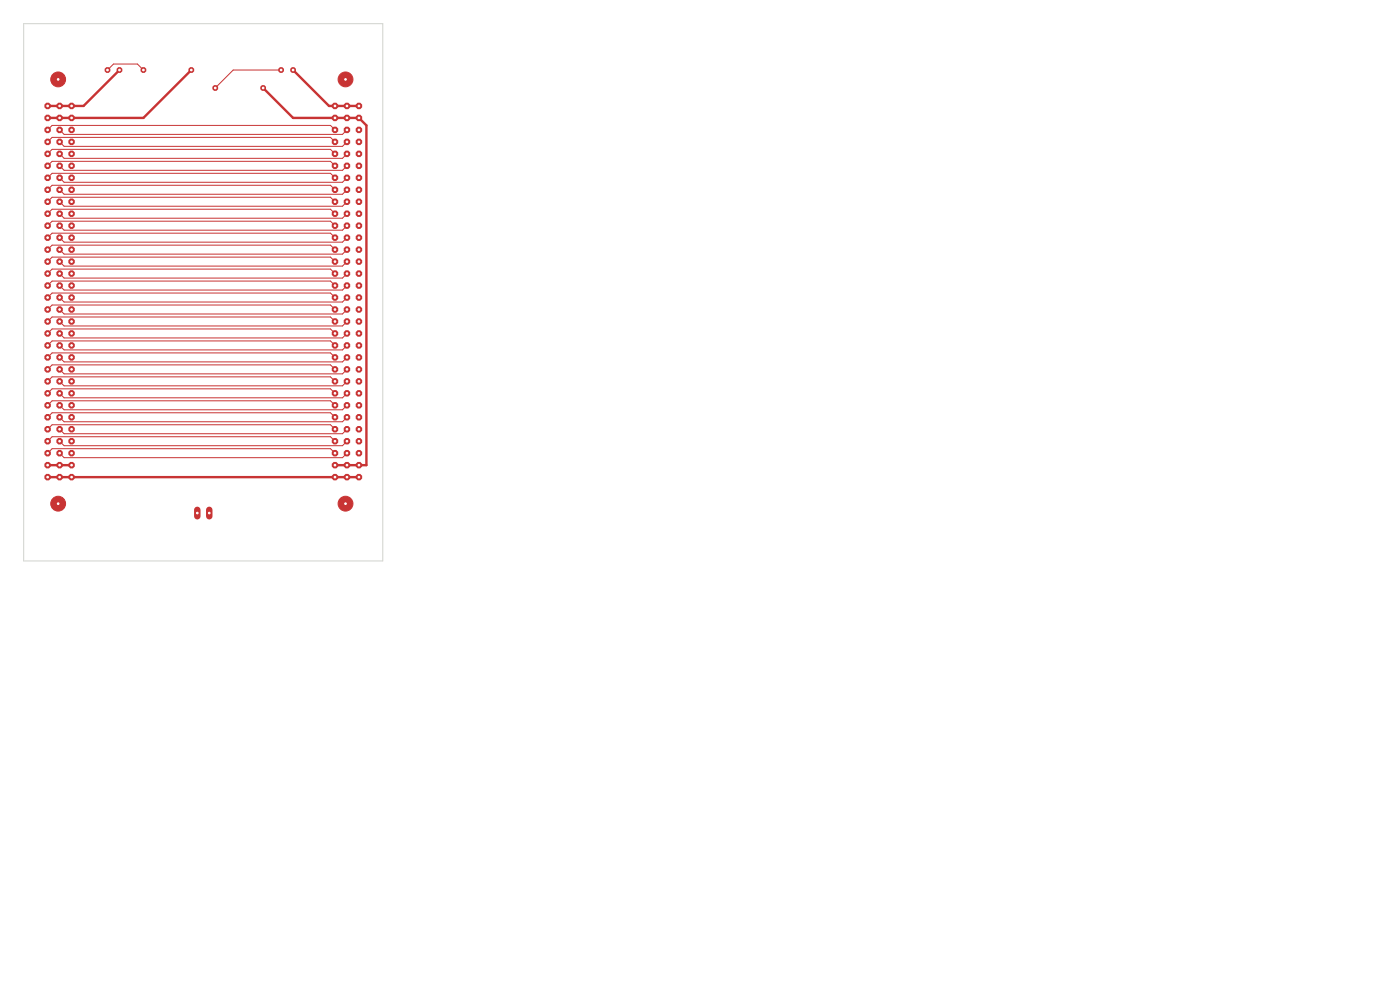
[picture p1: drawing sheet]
<svg xmlns="http://www.w3.org/2000/svg" width="297mm" height="210mm" viewBox="0 0 297 210" stroke-linecap="round" stroke-linejoin="round" font-family="sans-serif">
<path d="M41.9 108.1v1.4M44.4 108.1v1.4" fill="none" stroke="#c83434" stroke-width="1.4"/>
<g fill="#c83434">
<circle cx="22.8" cy="14.9" r=".66"/>
<circle cx="25.3" cy="14.9" r=".66"/>
<circle cx="45.7" cy="18.7" r=".66"/>
<circle cx="55.8" cy="18.7" r=".66"/>
<circle cx="59.6" cy="14.9" r=".66"/>
<circle cx="62.2" cy="14.9" r=".66"/>
<circle cx="30.4" cy="14.9" r=".66"/>
<circle cx="40.6" cy="14.9" r=".66"/>
</g>
<g fill="#c83434" stroke="#c83434" stroke-width=".21">
<circle cx="12.3" cy="16.8" r="1.57"/>
<circle cx="12.3" cy="106.8" r="1.57"/>
</g>
<g fill="#c83434">
<circle cx="10.1" cy="22.5" r=".74"/>
<circle cx="10.1" cy="25" r=".74"/>
<circle cx="10.1" cy="27.6" r=".74"/>
<circle cx="10.1" cy="30.1" r=".74"/>
<circle cx="10.1" cy="32.6" r=".74"/>
<circle cx="10.1" cy="35.2" r=".74"/>
<circle cx="10.1" cy="37.7" r=".74"/>
<circle cx="10.1" cy="40.3" r=".74"/>
<circle cx="10.1" cy="42.8" r=".74"/>
<circle cx="10.1" cy="45.3" r=".74"/>
<circle cx="10.1" cy="47.9" r=".74"/>
<circle cx="10.1" cy="50.4" r=".74"/>
<circle cx="10.1" cy="53" r=".74"/>
<circle cx="10.1" cy="55.5" r=".74"/>
<circle cx="10.1" cy="58" r=".74"/>
<circle cx="10.1" cy="60.6" r=".74"/>
<circle cx="10.1" cy="63.1" r=".74"/>
<circle cx="10.1" cy="65.7" r=".74"/>
<circle cx="10.1" cy="68.2" r=".74"/>
<circle cx="10.1" cy="70.7" r=".74"/>
<circle cx="10.1" cy="73.3" r=".74"/>
<circle cx="10.1" cy="75.8" r=".74"/>
<circle cx="10.1" cy="78.4" r=".74"/>
<circle cx="10.1" cy="80.9" r=".74"/>
<circle cx="10.1" cy="83.4" r=".74"/>
<circle cx="10.1" cy="86" r=".74"/>
<circle cx="10.1" cy="88.5" r=".74"/>
<circle cx="10.1" cy="91.1" r=".74"/>
<circle cx="10.1" cy="93.6" r=".74"/>
<circle cx="10.1" cy="96.1" r=".74"/>
<circle cx="10.1" cy="98.7" r=".74"/>
<circle cx="10.1" cy="101.2" r=".74"/>
<circle cx="12.6" cy="22.5" r=".74"/>
<circle cx="12.6" cy="25" r=".74"/>
<circle cx="12.6" cy="27.6" r=".74"/>
<circle cx="12.6" cy="30.1" r=".74"/>
<circle cx="12.6" cy="32.6" r=".74"/>
<circle cx="12.6" cy="35.2" r=".74"/>
<circle cx="12.6" cy="37.7" r=".74"/>
<circle cx="12.6" cy="40.3" r=".74"/>
<circle cx="12.6" cy="42.8" r=".74"/>
<circle cx="12.6" cy="45.3" r=".74"/>
<circle cx="12.6" cy="47.9" r=".74"/>
<circle cx="12.6" cy="50.4" r=".74"/>
<circle cx="12.6" cy="53" r=".74"/>
<circle cx="12.6" cy="55.5" r=".74"/>
<circle cx="12.6" cy="58" r=".74"/>
<circle cx="12.6" cy="60.6" r=".74"/>
<circle cx="12.6" cy="63.1" r=".74"/>
<circle cx="12.6" cy="65.7" r=".74"/>
<circle cx="12.6" cy="68.2" r=".74"/>
<circle cx="12.6" cy="70.7" r=".74"/>
<circle cx="12.6" cy="73.3" r=".74"/>
<circle cx="12.6" cy="75.8" r=".74"/>
<circle cx="12.6" cy="78.4" r=".74"/>
<circle cx="12.6" cy="80.9" r=".74"/>
<circle cx="12.6" cy="83.4" r=".74"/>
<circle cx="12.6" cy="86" r=".74"/>
<circle cx="12.6" cy="88.5" r=".74"/>
<circle cx="12.6" cy="91.1" r=".74"/>
<circle cx="12.6" cy="93.6" r=".74"/>
<circle cx="12.6" cy="96.1" r=".74"/>
<circle cx="12.6" cy="98.7" r=".74"/>
<circle cx="12.6" cy="101.2" r=".74"/>
<circle cx="15.2" cy="22.5" r=".74"/>
<circle cx="15.2" cy="25" r=".74"/>
<circle cx="15.2" cy="27.6" r=".74"/>
<circle cx="15.2" cy="30.1" r=".74"/>
<circle cx="15.2" cy="32.6" r=".74"/>
<circle cx="15.2" cy="35.2" r=".74"/>
<circle cx="15.2" cy="37.7" r=".74"/>
<circle cx="15.2" cy="40.3" r=".74"/>
<circle cx="15.2" cy="42.8" r=".74"/>
<circle cx="15.2" cy="45.3" r=".74"/>
<circle cx="15.2" cy="47.9" r=".74"/>
<circle cx="15.2" cy="50.4" r=".74"/>
<circle cx="15.2" cy="53" r=".74"/>
<circle cx="15.2" cy="55.5" r=".74"/>
<circle cx="15.2" cy="58" r=".74"/>
<circle cx="15.2" cy="60.6" r=".74"/>
<circle cx="15.2" cy="63.1" r=".74"/>
<circle cx="15.2" cy="65.7" r=".74"/>
<circle cx="15.2" cy="68.2" r=".74"/>
<circle cx="15.2" cy="70.7" r=".74"/>
<circle cx="15.2" cy="73.3" r=".74"/>
<circle cx="15.2" cy="75.8" r=".74"/>
<circle cx="15.2" cy="78.4" r=".74"/>
<circle cx="15.2" cy="80.9" r=".74"/>
<circle cx="15.2" cy="83.4" r=".74"/>
<circle cx="15.2" cy="86" r=".74"/>
<circle cx="15.2" cy="88.5" r=".74"/>
<circle cx="15.2" cy="91.1" r=".74"/>
<circle cx="15.2" cy="93.6" r=".74"/>
<circle cx="15.2" cy="96.1" r=".74"/>
<circle cx="15.2" cy="98.7" r=".74"/>
<circle cx="15.2" cy="101.2" r=".74"/>
</g>
<g fill="#c83434" stroke="#c83434" stroke-width=".21">
<circle cx="73.3" cy="16.8" r="1.57"/>
<circle cx="73.3" cy="106.8" r="1.57"/>
</g>
<g fill="#c83434">
<circle cx="71.1" cy="22.5" r=".74"/>
<circle cx="71.1" cy="25" r=".74"/>
<circle cx="71.1" cy="27.6" r=".74"/>
<circle cx="71.1" cy="30.1" r=".74"/>
<circle cx="71.1" cy="32.6" r=".74"/>
<circle cx="71.1" cy="35.2" r=".74"/>
<circle cx="71.1" cy="37.7" r=".74"/>
<circle cx="71.1" cy="40.3" r=".74"/>
<circle cx="71.1" cy="42.8" r=".74"/>
<circle cx="71.1" cy="45.3" r=".74"/>
<circle cx="71.1" cy="47.9" r=".74"/>
<circle cx="71.1" cy="50.4" r=".74"/>
<circle cx="71.1" cy="53" r=".74"/>
<circle cx="71.1" cy="55.5" r=".74"/>
<circle cx="71.1" cy="58" r=".74"/>
<circle cx="71.1" cy="60.6" r=".74"/>
<circle cx="71.1" cy="63.1" r=".74"/>
<circle cx="71.1" cy="65.7" r=".74"/>
<circle cx="71.1" cy="68.2" r=".74"/>
<circle cx="71.1" cy="70.7" r=".74"/>
<circle cx="71.1" cy="73.3" r=".74"/>
<circle cx="71.1" cy="75.8" r=".74"/>
<circle cx="71.1" cy="78.4" r=".74"/>
<circle cx="71.1" cy="80.9" r=".74"/>
<circle cx="71.1" cy="83.4" r=".74"/>
<circle cx="71.1" cy="86" r=".74"/>
<circle cx="71.1" cy="88.5" r=".74"/>
<circle cx="71.1" cy="91.1" r=".74"/>
<circle cx="71.1" cy="93.6" r=".74"/>
<circle cx="71.1" cy="96.1" r=".74"/>
<circle cx="71.1" cy="98.7" r=".74"/>
<circle cx="71.1" cy="101.2" r=".74"/>
<circle cx="73.6" cy="22.5" r=".74"/>
<circle cx="73.6" cy="25" r=".74"/>
<circle cx="73.6" cy="27.6" r=".74"/>
<circle cx="73.6" cy="30.1" r=".74"/>
<circle cx="73.6" cy="32.6" r=".74"/>
<circle cx="73.6" cy="35.2" r=".74"/>
<circle cx="73.6" cy="37.7" r=".74"/>
<circle cx="73.6" cy="40.3" r=".74"/>
<circle cx="73.6" cy="42.8" r=".74"/>
<circle cx="73.6" cy="45.3" r=".74"/>
<circle cx="73.6" cy="47.9" r=".74"/>
<circle cx="73.6" cy="50.4" r=".74"/>
<circle cx="73.6" cy="53" r=".74"/>
<circle cx="73.6" cy="55.5" r=".74"/>
<circle cx="73.6" cy="58" r=".74"/>
<circle cx="73.6" cy="60.6" r=".74"/>
<circle cx="73.6" cy="63.1" r=".74"/>
<circle cx="73.6" cy="65.7" r=".74"/>
<circle cx="73.6" cy="68.2" r=".74"/>
<circle cx="73.6" cy="70.7" r=".74"/>
<circle cx="73.6" cy="73.3" r=".74"/>
<circle cx="73.6" cy="75.8" r=".74"/>
<circle cx="73.6" cy="78.4" r=".74"/>
<circle cx="73.6" cy="80.9" r=".74"/>
<circle cx="73.6" cy="83.4" r=".74"/>
<circle cx="73.6" cy="86" r=".74"/>
<circle cx="73.6" cy="88.5" r=".74"/>
<circle cx="73.6" cy="91.1" r=".74"/>
<circle cx="73.6" cy="93.6" r=".74"/>
<circle cx="73.6" cy="96.1" r=".74"/>
<circle cx="73.6" cy="98.7" r=".74"/>
<circle cx="73.6" cy="101.2" r=".74"/>
<circle cx="76.1" cy="22.5" r=".74"/>
<circle cx="76.1" cy="25" r=".74"/>
<circle cx="76.1" cy="27.6" r=".74"/>
<circle cx="76.1" cy="30.1" r=".74"/>
<circle cx="76.1" cy="32.6" r=".74"/>
<circle cx="76.1" cy="35.2" r=".74"/>
<circle cx="76.1" cy="37.7" r=".74"/>
<circle cx="76.1" cy="40.3" r=".74"/>
<circle cx="76.1" cy="42.8" r=".74"/>
<circle cx="76.1" cy="45.3" r=".74"/>
<circle cx="76.1" cy="47.9" r=".74"/>
<circle cx="76.1" cy="50.4" r=".74"/>
<circle cx="76.1" cy="53" r=".74"/>
<circle cx="76.1" cy="55.5" r=".74"/>
<circle cx="76.1" cy="58" r=".74"/>
<circle cx="76.1" cy="60.6" r=".74"/>
<circle cx="76.1" cy="63.1" r=".74"/>
<circle cx="76.1" cy="65.7" r=".74"/>
<circle cx="76.1" cy="68.2" r=".74"/>
<circle cx="76.1" cy="70.7" r=".74"/>
<circle cx="76.1" cy="73.3" r=".74"/>
<circle cx="76.1" cy="75.8" r=".74"/>
<circle cx="76.1" cy="78.4" r=".74"/>
<circle cx="76.1" cy="80.9" r=".74"/>
<circle cx="76.1" cy="83.4" r=".74"/>
<circle cx="76.1" cy="86" r=".74"/>
<circle cx="76.1" cy="88.5" r=".74"/>
<circle cx="76.1" cy="91.1" r=".74"/>
<circle cx="76.1" cy="93.6" r=".74"/>
<circle cx="76.1" cy="96.1" r=".74"/>
<circle cx="76.1" cy="98.7" r=".74"/>
<circle cx="76.1" cy="101.2" r=".74"/>
</g>
<path d="M25.3 14.9l-7.6 7.6h-7.6M40.6 14.9l-10.2 10.1h-20.3M55.8 18.7l6.4 6.3h13.9l1.6 1.6v72.1h-6.6M62.2 14.9l7.6 7.6h6.3M10.1 98.7h5.1M10.1 101.2h66" fill="none" stroke="#c83434" stroke-width=".51"/>
<g fill="none" stroke="#c83434" stroke-width=".21">
<path d="M22.8 14.9l1.3-1.3h5.1l1.2 1.3M59.6 14.9h-10.1l-3.8 3.8M10.1 27.6l1-1h59l1 1M10.1 30.1l1-1h59l1 1M10.1 32.6l1-.9h59l1 .9M10.1 35.2l1-1h59l1 1M10.1 37.7l1-.9h59l1 .9M12.6 27.6l1 .9h59.1l.9-.9M12.6 30.1l1 .9h59.1l.9-.9M12.6 32.6l1 1h59.1l.9-1M12.6 35.2l1 .9h59.1l.9-.9M12.6 37.7l1 1h59.1l.9-1"/>
<path d="M10.1 40.3l1-1h59l1 1M10.1 42.8l1-1h59l1 1M10.1 45.3l1-.9h59l1 .9M10.1 47.9l1-1h59l1 1M10.1 50.4l1-.9h59l1 .9M10.1 53l1-1h59l1 1M10.1 55.5l1-1h59l1 1M10.1 58l1-.9h59l1 .9M12.6 40.3l1 .9h59.1l.9-.9M12.6 42.8l1 .9h59.1l.9-.9M12.6 45.3l1 1h59.1l.9-1M12.6 47.9l1 .9h59.1l.9-.9"/>
<path d="M12.6 50.4l1 1h59.1l.9-1M12.6 53l1 .9h59.1l.9-.9M12.6 55.5l1 .9h59.1l.9-.9M12.6 58l1 1h59.1l.9-1M10.1 60.6l1-1h59l1 1M10.1 63.1l1-.9h59l1 .9M10.1 65.7l1-1h59l1 1M10.1 68.2l1-1h59l1 1M10.1 70.7l1-.9h59l1 .9M10.1 73.3l1-1h59l1 1M10.1 75.8l1-.9h59l1 .9M10.1 78.4l1-1h59l1 1"/>
<path d="M12.6 60.6l1 .9h59.1l.9-.9M12.6 63.1l1 1h59.1l.9-1M12.6 65.7l1 .9h59.1l.9-.9M12.6 68.2l1 .9h59.1l.9-.9M12.6 70.7l1 1h59.1l.9-1M12.6 73.3l1 .9h59.1l.9-.9M12.6 75.8l1 1h59.1l.9-1M12.6 78.4l1 .9h59.1l.9-.9M10.1 80.9l1-1h59l1 1M10.1 83.4l1-.9h59l1 .9M10.1 86l1-1h59l1 1M10.1 88.5l1-.9h59l1 .9"/>
<path d="M10.1 91.1l1-1h59l1 1M10.1 93.6l1-1h59l1 1M10.1 96.1l1-.9h59l1 .9M12.6 80.9l1 .9h59.1l.9-.9M12.6 83.4l1 1h59.1l.9-1M12.6 86l1 .9h59.1l.9-.9M12.6 88.5l1 1h59.1l.9-1M12.6 91.1l1 .9h59.1l.9-.9M12.6 93.6l1 .9h59.1l.9-.9M12.6 96.1l1 1h59.1l.9-1"/>
</g>
<path d="M5 5h76.2v114h-76.2z" fill="none" stroke="#d0d2cd" stroke-width=".21"/>
<g fill="#fff" stroke="#fff" stroke-width=".21">
<circle cx="44.4" cy="108.8" r=".18"/>
<circle cx="41.9" cy="108.8" r=".18"/>
<circle cx="22.8" cy="14.9" r=".17"/>
<circle cx="25.3" cy="14.9" r=".17"/>
<circle cx="45.7" cy="18.7" r=".18"/>
<circle cx="55.8" cy="18.7" r=".18"/>
<circle cx="59.6" cy="14.9" r=".18"/>
<circle cx="62.2" cy="14.9" r=".18"/>
<circle cx="30.4" cy="14.9" r=".18"/>
<circle cx="40.6" cy="14.9" r=".18"/>
<circle cx="12.3" cy="16.8" r=".17"/>
<circle cx="12.3" cy="106.8" r=".17"/>
<circle cx="10.1" cy="22.5" r=".17"/>
<circle cx="10.1" cy="25" r=".17"/>
<circle cx="10.1" cy="27.6" r=".17"/>
<circle cx="10.1" cy="30.1" r=".17"/>
<circle cx="10.1" cy="32.6" r=".17"/>
<circle cx="10.1" cy="35.2" r=".17"/>
<circle cx="10.1" cy="37.7" r=".17"/>
<circle cx="10.1" cy="40.3" r=".17"/>
<circle cx="10.1" cy="42.8" r=".17"/>
<circle cx="10.1" cy="45.3" r=".17"/>
<circle cx="10.1" cy="47.9" r=".17"/>
<circle cx="10.1" cy="50.4" r=".17"/>
<circle cx="10.1" cy="53" r=".17"/>
<circle cx="10.1" cy="55.5" r=".17"/>
<circle cx="10.1" cy="58" r=".17"/>
<circle cx="10.1" cy="60.6" r=".17"/>
<circle cx="10.1" cy="63.1" r=".17"/>
<circle cx="10.1" cy="65.7" r=".17"/>
<circle cx="10.1" cy="68.2" r=".17"/>
<circle cx="10.1" cy="70.7" r=".17"/>
<circle cx="10.1" cy="73.3" r=".17"/>
<circle cx="10.1" cy="75.8" r=".17"/>
<circle cx="10.1" cy="78.4" r=".17"/>
<circle cx="10.1" cy="80.9" r=".17"/>
<circle cx="10.1" cy="83.4" r=".17"/>
<circle cx="10.1" cy="86" r=".17"/>
<circle cx="10.1" cy="88.5" r=".17"/>
<circle cx="10.1" cy="91.1" r=".17"/>
<circle cx="10.1" cy="93.6" r=".17"/>
<circle cx="10.1" cy="96.1" r=".17"/>
<circle cx="10.1" cy="98.7" r=".17"/>
<circle cx="10.1" cy="101.2" r=".17"/>
<circle cx="12.6" cy="22.5" r=".17"/>
<circle cx="12.6" cy="25" r=".17"/>
<circle cx="12.6" cy="27.6" r=".17"/>
<circle cx="12.6" cy="30.1" r=".17"/>
<circle cx="12.6" cy="32.6" r=".17"/>
<circle cx="12.6" cy="35.2" r=".17"/>
<circle cx="12.6" cy="37.7" r=".17"/>
<circle cx="12.6" cy="40.3" r=".17"/>
<circle cx="12.6" cy="42.8" r=".17"/>
<circle cx="12.6" cy="45.3" r=".17"/>
<circle cx="12.6" cy="47.9" r=".17"/>
<circle cx="12.6" cy="50.4" r=".17"/>
<circle cx="12.6" cy="53" r=".17"/>
<circle cx="12.6" cy="55.5" r=".17"/>
<circle cx="12.6" cy="58" r=".17"/>
<circle cx="12.6" cy="60.6" r=".17"/>
<circle cx="12.6" cy="63.1" r=".17"/>
<circle cx="12.6" cy="65.7" r=".17"/>
<circle cx="12.6" cy="68.2" r=".17"/>
<circle cx="12.6" cy="70.7" r=".17"/>
<circle cx="12.6" cy="73.3" r=".17"/>
<circle cx="12.6" cy="75.8" r=".17"/>
<circle cx="12.6" cy="78.4" r=".17"/>
<circle cx="12.6" cy="80.9" r=".17"/>
<circle cx="12.6" cy="83.4" r=".17"/>
<circle cx="12.6" cy="86" r=".17"/>
<circle cx="12.6" cy="88.5" r=".17"/>
<circle cx="12.6" cy="91.1" r=".17"/>
<circle cx="12.6" cy="93.6" r=".17"/>
<circle cx="12.6" cy="96.1" r=".17"/>
<circle cx="12.6" cy="98.7" r=".17"/>
<circle cx="12.6" cy="101.2" r=".17"/>
<circle cx="15.2" cy="22.5" r=".17"/>
<circle cx="15.2" cy="25" r=".17"/>
<circle cx="15.2" cy="27.6" r=".17"/>
<circle cx="15.2" cy="30.1" r=".17"/>
<circle cx="15.2" cy="32.6" r=".17"/>
<circle cx="15.2" cy="35.2" r=".17"/>
<circle cx="15.2" cy="37.7" r=".17"/>
<circle cx="15.2" cy="40.3" r=".17"/>
<circle cx="15.2" cy="42.8" r=".17"/>
<circle cx="15.2" cy="45.3" r=".17"/>
<circle cx="15.2" cy="47.9" r=".17"/>
<circle cx="15.2" cy="50.4" r=".17"/>
<circle cx="15.2" cy="53" r=".17"/>
<circle cx="15.2" cy="55.5" r=".17"/>
<circle cx="15.2" cy="58" r=".17"/>
<circle cx="15.2" cy="60.6" r=".17"/>
<circle cx="15.2" cy="63.1" r=".17"/>
<circle cx="15.2" cy="65.7" r=".17"/>
<circle cx="15.2" cy="68.2" r=".17"/>
<circle cx="15.2" cy="70.7" r=".17"/>
<circle cx="15.2" cy="73.3" r=".17"/>
<circle cx="15.2" cy="75.8" r=".17"/>
<circle cx="15.2" cy="78.4" r=".17"/>
<circle cx="15.2" cy="80.9" r=".17"/>
<circle cx="15.2" cy="83.4" r=".17"/>
<circle cx="15.2" cy="86" r=".17"/>
<circle cx="15.2" cy="88.5" r=".17"/>
<circle cx="15.2" cy="91.1" r=".17"/>
<circle cx="15.2" cy="93.6" r=".17"/>
<circle cx="15.2" cy="96.1" r=".17"/>
<circle cx="15.2" cy="98.7" r=".17"/>
<circle cx="15.2" cy="101.2" r=".17"/>
<circle cx="73.3" cy="16.8" r=".18"/>
<circle cx="73.3" cy="106.8" r=".18"/>
<circle cx="71.1" cy="22.5" r=".18"/>
<circle cx="71.1" cy="25" r=".18"/>
<circle cx="71.1" cy="27.6" r=".18"/>
<circle cx="71.1" cy="30.1" r=".18"/>
<circle cx="71.1" cy="32.6" r=".18"/>
<circle cx="71.1" cy="35.2" r=".18"/>
<circle cx="71.1" cy="37.7" r=".18"/>
<circle cx="71.1" cy="40.3" r=".18"/>
<circle cx="71.1" cy="42.8" r=".18"/>
<circle cx="71.1" cy="45.3" r=".18"/>
<circle cx="71.1" cy="47.9" r=".18"/>
<circle cx="71.1" cy="50.4" r=".18"/>
<circle cx="71.1" cy="53" r=".18"/>
<circle cx="71.1" cy="55.5" r=".18"/>
<circle cx="71.1" cy="58" r=".18"/>
<circle cx="71.1" cy="60.6" r=".18"/>
<circle cx="71.1" cy="63.1" r=".18"/>
<circle cx="71.1" cy="65.7" r=".18"/>
<circle cx="71.1" cy="68.2" r=".18"/>
<circle cx="71.1" cy="70.7" r=".18"/>
<circle cx="71.1" cy="73.3" r=".18"/>
<circle cx="71.1" cy="75.8" r=".18"/>
<circle cx="71.1" cy="78.4" r=".18"/>
<circle cx="71.1" cy="80.9" r=".18"/>
<circle cx="71.1" cy="83.4" r=".18"/>
<circle cx="71.1" cy="86" r=".18"/>
<circle cx="71.1" cy="88.5" r=".18"/>
<circle cx="71.1" cy="91.1" r=".18"/>
<circle cx="71.1" cy="93.6" r=".18"/>
<circle cx="71.1" cy="96.1" r=".18"/>
<circle cx="71.1" cy="98.7" r=".18"/>
<circle cx="71.1" cy="101.2" r=".18"/>
<circle cx="73.6" cy="22.5" r=".18"/>
<circle cx="73.6" cy="25" r=".18"/>
<circle cx="73.6" cy="27.6" r=".18"/>
<circle cx="73.6" cy="30.1" r=".18"/>
<circle cx="73.6" cy="32.6" r=".18"/>
<circle cx="73.6" cy="35.2" r=".18"/>
<circle cx="73.6" cy="37.7" r=".18"/>
<circle cx="73.6" cy="40.3" r=".18"/>
<circle cx="73.6" cy="42.8" r=".18"/>
<circle cx="73.6" cy="45.3" r=".18"/>
<circle cx="73.6" cy="47.9" r=".18"/>
<circle cx="73.6" cy="50.4" r=".18"/>
<circle cx="73.6" cy="53" r=".18"/>
<circle cx="73.6" cy="55.5" r=".18"/>
<circle cx="73.6" cy="58" r=".18"/>
<circle cx="73.6" cy="60.6" r=".18"/>
<circle cx="73.6" cy="63.1" r=".18"/>
<circle cx="73.6" cy="65.7" r=".18"/>
<circle cx="73.6" cy="68.2" r=".18"/>
<circle cx="73.6" cy="70.7" r=".18"/>
<circle cx="73.6" cy="73.3" r=".18"/>
<circle cx="73.6" cy="75.8" r=".18"/>
<circle cx="73.6" cy="78.4" r=".18"/>
<circle cx="73.6" cy="80.9" r=".18"/>
<circle cx="73.6" cy="83.4" r=".18"/>
<circle cx="73.6" cy="86" r=".18"/>
<circle cx="73.6" cy="88.5" r=".18"/>
<circle cx="73.6" cy="91.1" r=".18"/>
<circle cx="73.6" cy="93.6" r=".18"/>
<circle cx="73.6" cy="96.1" r=".18"/>
<circle cx="73.6" cy="98.7" r=".18"/>
<circle cx="73.6" cy="101.2" r=".18"/>
<circle cx="76.1" cy="22.5" r=".18"/>
<circle cx="76.1" cy="25" r=".18"/>
<circle cx="76.1" cy="27.6" r=".18"/>
<circle cx="76.1" cy="30.1" r=".18"/>
<circle cx="76.1" cy="32.6" r=".18"/>
<circle cx="76.1" cy="35.2" r=".18"/>
<circle cx="76.1" cy="37.7" r=".18"/>
<circle cx="76.1" cy="40.3" r=".18"/>
<circle cx="76.1" cy="42.8" r=".18"/>
<circle cx="76.1" cy="45.3" r=".18"/>
<circle cx="76.1" cy="47.9" r=".18"/>
<circle cx="76.1" cy="50.4" r=".18"/>
<circle cx="76.1" cy="53" r=".18"/>
<circle cx="76.1" cy="55.5" r=".18"/>
<circle cx="76.1" cy="58" r=".18"/>
<circle cx="76.1" cy="60.6" r=".18"/>
<circle cx="76.1" cy="63.1" r=".18"/>
<circle cx="76.1" cy="65.7" r=".18"/>
<circle cx="76.1" cy="68.2" r=".18"/>
<circle cx="76.1" cy="70.7" r=".18"/>
<circle cx="76.1" cy="73.3" r=".18"/>
<circle cx="76.1" cy="75.8" r=".18"/>
<circle cx="76.1" cy="78.4" r=".18"/>
<circle cx="76.1" cy="80.9" r=".18"/>
<circle cx="76.1" cy="83.4" r=".18"/>
<circle cx="76.1" cy="86" r=".18"/>
<circle cx="76.1" cy="88.5" r=".18"/>
<circle cx="76.1" cy="91.1" r=".18"/>
<circle cx="76.1" cy="93.6" r=".18"/>
<circle cx="76.1" cy="96.1" r=".18"/>
<circle cx="76.1" cy="98.7" r=".18"/>
<circle cx="76.1" cy="101.2" r=".18"/>
</g>
</svg>
